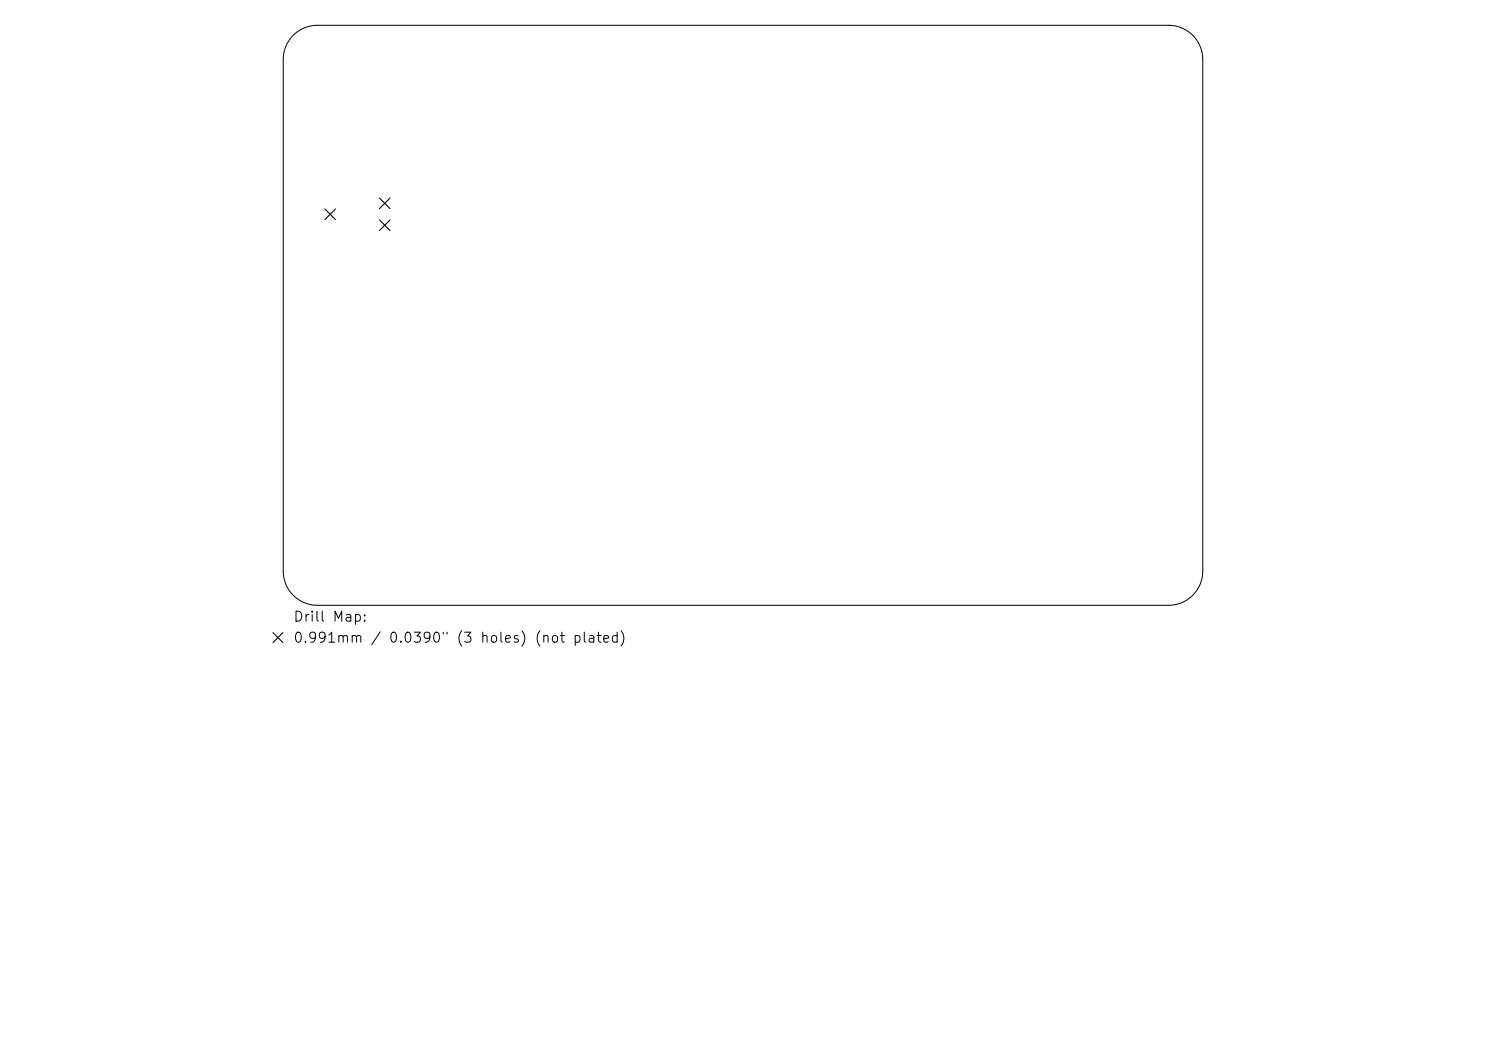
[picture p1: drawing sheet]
<svg xmlns="http://www.w3.org/2000/svg" width="297mm" height="210mm" viewBox="0 0 297 210" stroke-linecap="round" stroke-linejoin="round" font-family="sans-serif">
<defs><g id="words">
<g font-size="2">
<text x="58.5" y="124.7">Drill Map:</text>
<text x="58.5" y="128.9">0.991mm / 0.0390&quot; (3 holes) (not plated)</text>
</g>
</g></defs>
<path d="M58.6 7.1a6.8 6.8 0 0 1 4.8-2h170.2a6.8 6.8 0 0 1 6.8 6.8v102.2a6.8 6.8 0 0 1-6.8 6.9h-170.2a6.8 6.8 0 0 1-6.8-6.9v-102.2a6.8 6.8 0 0 1 2-4.8z" fill="none" stroke="#000" stroke-width=".2"/>
<path d="M75.8 39.6l2.2 2.1M78 39.6l-2.2 2.1M64.9 41.8l2.2 2.1M67.1 41.8l-2.2 2.1M75.8 43.9l2.2 2.2M78 43.9l-2.2 2.2M54.6 126.4l2 2M56.6 126.4l-2 2" fill="none" stroke="#000" stroke-width=".21"/>
<use href="#words"/>
</svg>
